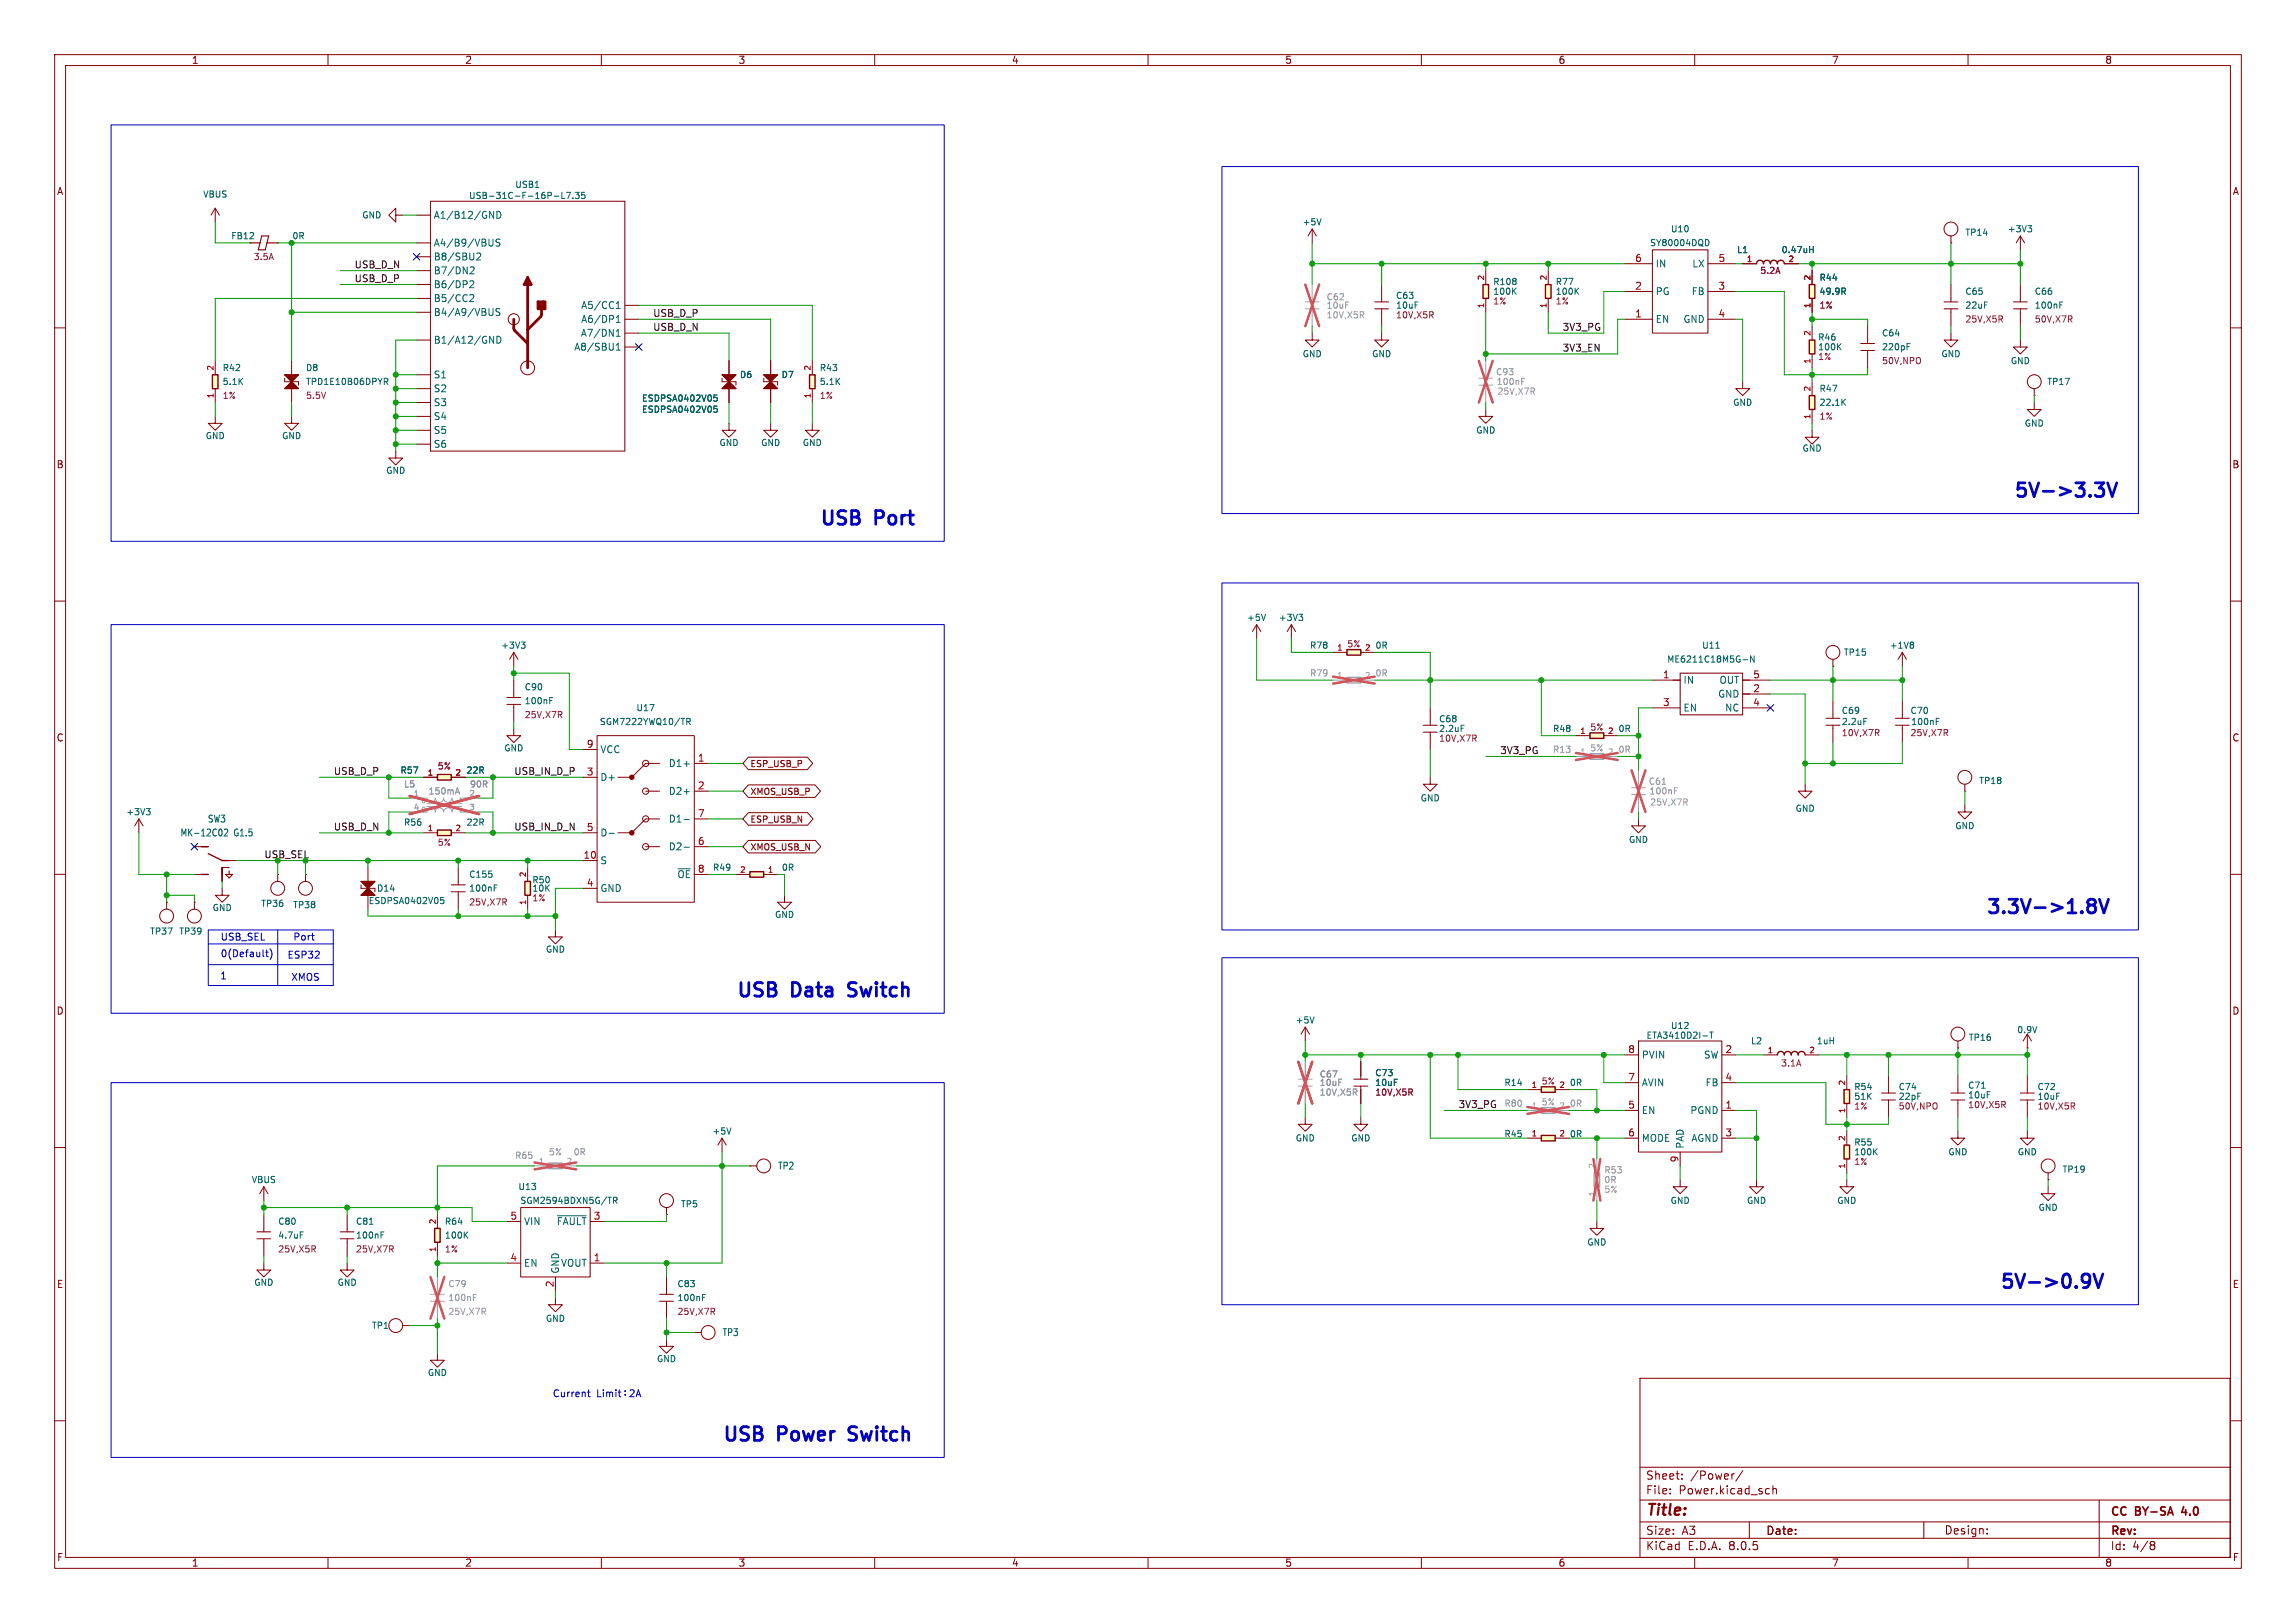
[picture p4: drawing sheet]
<svg xmlns="http://www.w3.org/2000/svg" width="420mm" height="297mm" viewBox="0 0 420 297" stroke-linecap="round" stroke-linejoin="round" font-family="sans-serif">
<defs><g id="words">
<g font-size="3.5" fill="#0000c2">
<text x="368.3" y="91.2">5V-&gt;3.3V</text>
<text x="149.9" y="96.3">USB</text>
<text x="160.3" y="96.3">Port</text>
<text x="363.2" y="167.4">3.3V-&gt;1.8V</text>
<text x="134.6" y="182.6">USB</text>
<text x="145" y="182.6">Data</text>
<text x="156.4" y="182.6">Switch</text>
<text x="365.8" y="236">5V-&gt;0.9V</text>
<text x="132.1" y="263.9">USB</text>
<text x="142.5" y="263.9">Power</text>
<text x="156.5" y="263.9">Switch</text>
</g>
<text font-size="2.8" fill="#840000" x="301" y="277.9">Title:</text>
<g font-size="2.1" fill="#840000">
<text x="301" y="273.7">File:</text>
<text x="301" y="271">Sheet:</text>
<text x="307.1" y="273.7">Power.kicad_sch</text>
<text x="309.2" y="271">/Power/</text>
<text x="301" y="281.1">Size:</text>
<text x="307.6" y="281.1">A3</text>
<text x="323" y="281.1">Date:</text>
<text x="355.6" y="281">Design:</text>
<text x="386" y="277.8">CC</text>
<text x="386" y="281.3">Rev:</text>
<text x="390.7" y="277.8">BY-SA</text>
<text x="399.8" y="277.8">4.0</text>
<text x="301" y="283.9">KiCad</text>
<text x="308.7" y="283.9">E.D.A.</text>
<text x="316.3" y="283.9">8.0.5</text>
<text x="386" y="283.9">Id:</text>
<text x="390.1" y="283.9">4/8</text>
</g>
<g font-size="1.8" fill="#840000">
<text x="35" y="11.9">1</text>
<text x="85" y="11.9">2</text>
<text x="135" y="11.9">3</text>
<text x="185" y="11.9">4</text>
<text x="235" y="11.9">5</text>
<text x="285" y="11.9">6</text>
<text x="335" y="11.9">7</text>
<text x="385" y="11.9">8</text>
<text x="10.3" y="35.9">A</text>
<text x="408.3" y="35.9">A</text>
<text x="10.3" y="85.9">B</text>
<text x="408.2" y="85.9">B</text>
<text x="10.3" y="135.9">C</text>
<text x="408.2" y="135.9">C</text>
<text x="10.3" y="185.9">D</text>
<text x="408.2" y="185.9">D</text>
<text x="10.3" y="235.9">E</text>
<text x="408.3" y="235.9">E</text>
<text x="10.3" y="285.9">F</text>
<text x="35" y="286.9">1</text>
<text x="85" y="286.9">2</text>
<text x="135" y="286.9">3</text>
<text x="185" y="286.9">4</text>
<text x="235" y="286.9">5</text>
<text x="285" y="286.9">6</text>
<text x="335" y="286.9">7</text>
<text x="385" y="286.9">8</text>
<text x="408.3" y="285.9">F</text>
</g>
<g font-size="1.8" fill="#006464">
<text x="79.2" y="40.2">A1/B12/GND</text>
<text x="79.2" y="45.3">A4/B9/VBUS</text>
<text x="79.2" y="47.9">B8/SBU2</text>
<text x="79.2" y="52.9">B6/DP2</text>
<text x="79.2" y="50.4">B7/DN2</text>
<text x="302.8" y="49.1">IN</text>
<text x="309.5" y="49.1">LX</text>
<text x="79.2" y="58">B4/A9/VBUS</text>
<text x="79.2" y="55.5">B5/CC2</text>
<text x="106.2" y="56.7">A5/CC1</text>
<text x="106.2" y="59.3">A6/DP1</text>
<text x="302.8" y="59.3">EN</text>
<text x="302.8" y="54.2">PG</text>
<text x="307.8" y="59.3">GND</text>
<text x="309.3" y="54.2">FB</text>
<text x="79.2" y="63.1">B1/A12/GND</text>
<text x="104.9" y="64.4">A8/SBU1</text>
<text x="106.2" y="61.8">A7/DN1</text>
<text x="79.2" y="69.4">S1</text>
<text x="79.2" y="72">S2</text>
<text x="79.2" y="74.5">S3</text>
<text x="79.2" y="77.1">S4</text>
<text x="79.2" y="79.6">S5</text>
<text x="79.2" y="82.1">S6</text>
<text x="307.8" y="125.3">IN</text>
<text x="314.4" y="125.3">OUT</text>
<text x="307.8" y="130.4">EN</text>
<text x="314.2" y="127.9">GND</text>
<text x="315.5" y="130.4">NC</text>
<text x="109.7" y="143.1">D+</text>
<text x="109.7" y="138">VCC</text>
<text x="122.2" y="140.6">D1+</text>
<text x="122.2" y="145.6">D2+</text>
<text x="32.9" y="153.3">MK-12C02</text>
<text x="37.9" y="150.7">SW3</text>
<text x="42.8" y="153.3">G1.5</text>
<text x="109.7" y="153.3">D-</text>
<text x="122.2" y="155.8">D2-</text>
<text x="122.2" y="150.7">D1-</text>
<text x="109.7" y="158.3">S</text>
<text x="123.8" y="160.9">~{OE}</text>
<text x="109.7" y="163.4">GND</text>
<text x="300.2" y="193.9">PVIN</text>
<text x="311.6" y="193.9">SW</text>
<text x="300.2" y="199">AVIN</text>
<text x="311.9" y="199">FB</text>
<text x="300.2" y="204.1">EN</text>
<text x="300.2" y="209.1">MODE</text>
<text x="309.1" y="204.1">PGND</text>
<text x="309.3" y="209.1">AGND</text>
<text x="142.2" y="214.2">TP2</text>
<text x="308.2" y="210.3" transform="rotate(-90 308.2 210.3)">PAD</text>
<text x="95.8" y="224.4">VIN</text>
<text x="101.7" y="224.4">~{FAULT}</text>
<text x="95.8" y="232">EN</text>
<text x="102.5" y="233.2" transform="rotate(-90 102.5 233.2)">GND</text>
<text x="102.5" y="232">VOUT</text>
<text x="132.1" y="244.7">TP3</text>
</g>
<g font-size="1.8" fill="#0f0f0f">
<text x="64.8" y="51.7">USB_D_P</text>
<text x="64.8" y="49.2">USB_D_N</text>
<text x="119.4" y="58.1">USB_D_P</text>
<text x="119.4" y="60.6">USB_D_N</text>
<text x="285.8" y="60.6">3V3_PG</text>
<text x="285.8" y="64.4">3V3_EN</text>
<text x="61" y="141.9">USB_D_P</text>
<text x="94" y="141.9">USB_IN_D_P</text>
<text x="274.3" y="138.1">3V3_PG</text>
<text x="61" y="152.1">USB_D_N</text>
<text x="94" y="152.1">USB_IN_D_N</text>
<text x="266.7" y="202.9">3V3_PG</text>
</g>
<g font-size="1.8" fill="#a90000">
<text x="299" y="53.1">2</text>
<text x="299" y="48">6</text>
<text x="314.3" y="53.1">3</text>
<text x="314.3" y="48">5</text>
<text x="299" y="58.2">1</text>
<text x="314.3" y="58.2">4</text>
<text x="304.1" y="124.2">1</text>
<text x="320.6" y="124.2">5</text>
<text x="304.1" y="129.3">3</text>
<text x="320.6" y="126.7">2</text>
<text x="320.6" y="129.3">4</text>
<text x="107.2" y="136.9">9</text>
<text x="107.2" y="142">3</text>
<text x="127.6" y="139.4">1</text>
<text x="127.6" y="144.5">2</text>
<text x="127.6" y="149.6">7</text>
<text x="107.2" y="152.1">5</text>
<text x="127.6" y="154.7">6</text>
<text x="106.6" y="157.2">10</text>
<text x="127.6" y="159.8">8</text>
<text x="107.2" y="162.3">4</text>
<text x="297.7" y="197.9">7</text>
<text x="297.7" y="192.8">8</text>
<text x="315.5" y="192.8">2</text>
<text x="315.5" y="197.9">4</text>
<text x="297.7" y="202.9">5</text>
<text x="315.5" y="202.9">1</text>
<text x="297.7" y="208">6</text>
<text x="315.5" y="208">3</text>
<text x="307.1" y="212.8" transform="rotate(-90 307.1 212.8)">9</text>
<text x="93.3" y="223.3">5</text>
<text x="108.5" y="223.3">3</text>
<text x="93.3" y="230.9">4</text>
<text x="108.5" y="230.9">1</text>
<text x="101.3" y="235.7" transform="rotate(-90 101.3 235.7)">2</text>
</g>
<text font-size="1.8" fill="#009600" x="48.3" y="157.1">USB_SEL</text>
<g font-size="1.8" fill="#0000c2">
<text x="40.3" y="172.3">USB_SEL</text>
<text x="53.6" y="172.3">Port</text>
<text x="40.2" y="179.4">1</text>
<text x="40.3" y="175.4">0(Default)</text>
<text x="52.5" y="175.6">ESP32</text>
<text x="53.2" y="179.7">XMOS</text>
<text x="101" y="255.9">Current</text>
</g>
<g font-size="1.6" fill="#006464">
<text x="94.1" y="34.6">USB1</text>
<text x="37.1" y="36.4">VBUS</text>
<text x="66.2" y="40.2">GND</text>
<text x="85.7" y="36.6">USB-31C-F-16P-L7.35</text>
<text x="238.2" y="41.4">+5V</text>
<text x="42.2" y="44">FB12</text>
<text x="53.4" y="44">0R</text>
<text x="301.7" y="45.3">SY80004DQD</text>
<text x="305.5" y="42.7">U10</text>
<text x="317.6" y="46.5">L1</text>
<text x="325.8" y="46.5">0.47uH</text>
<text x="359.4" y="43.3">TP14</text>
<text x="367.2" y="42.7">+3V3</text>
<text x="273" y="52.4">R108</text>
<text x="284.5" y="52.4">R77</text>
<text x="332.7" y="51.6">R44</text>
<text x="255.3" y="54.9">C63</text>
<text x="273" y="54.1">100K</text>
<text x="284.5" y="54.1">100K</text>
<text x="332.7" y="54.1">49.9R</text>
<text x="359.4" y="54.1">C65</text>
<text x="359.4" y="56.7">22uF</text>
<text x="372.1" y="54.1">C66</text>
<text x="372.1" y="56.7">100nF</text>
<text x="238.2" y="65.6">GND</text>
<text x="250.9" y="65.6">GND</text>
<text x="332.5" y="62.5">R46</text>
<text x="332.5" y="64.3">100K</text>
<text x="344.2" y="61.8">C64</text>
<text x="344.2" y="64.3">220pF</text>
<text x="355" y="65.6">GND</text>
<text x="40.6" y="68.1">R42</text>
<text x="40.6" y="70.7">5.1K</text>
<text x="55.9" y="68.1">D8</text>
<text x="55.9" y="70.7">TPD1E10B06DPYR</text>
<text x="135.2" y="69.4">D6</text>
<text x="142.9" y="69.4">D7</text>
<text x="149.8" y="68.1">R43</text>
<text x="149.8" y="70.7">5.1K</text>
<text x="332.7" y="71.9">R47</text>
<text x="367.7" y="66.8">GND</text>
<text x="374.4" y="70.7">TP17</text>
<text x="117.3" y="73.7">ESDPSA0402V05</text>
<text x="117.3" y="75.7">ESDPSA0402V05</text>
<text x="316.9" y="74.5">GND</text>
<text x="332.7" y="74.5">22.1K</text>
<text x="37.5" y="80.6">GND</text>
<text x="51.5" y="80.6">GND</text>
<text x="131.5" y="81.8">GND</text>
<text x="139.1" y="81.8">GND</text>
<text x="146.7" y="81.8">GND</text>
<text x="269.9" y="79.5">GND</text>
<text x="329.6" y="82.8">GND</text>
<text x="370.3" y="78.3">GND</text>
<text x="70.5" y="86.9">GND</text>
<text x="228" y="113.8">+5V</text>
<text x="233.8" y="113.8">+3V3</text>
<text x="91.6" y="118.9">+3V3</text>
<text x="239.5" y="118.9">R78</text>
<text x="251.5" y="118.9">0R</text>
<text x="311.3" y="118.9">U11</text>
<text x="345.6" y="118.9">+1V8</text>
<text x="304.9" y="121.5">ME6211C18M5G-N</text>
<text x="337.2" y="120.2">TP15</text>
<text x="95.9" y="126.5">C90</text>
<text x="95.9" y="129.1">100nF</text>
<text x="116.3" y="130.3">U17</text>
<text x="336.8" y="130.8">C69</text>
<text x="349.4" y="130.8">C70</text>
<text x="92.1" y="137.7">GND</text>
<text x="109.6" y="132.9">SGM7222YWQ10/TR</text>
<text x="263.1" y="132.4">C68</text>
<text x="284" y="134.2">R48</text>
<text x="296" y="134.2">0R</text>
<text x="336.8" y="132.9">2.2uF</text>
<text x="349.5" y="132.9">100nF</text>
<text x="73.2" y="141.8">R57</text>
<text x="85.2" y="141.8">22R</text>
<text x="361.9" y="143.7">TP18</text>
<text x="23" y="149.4">+3V3</text>
<text x="259.8" y="146.9">GND</text>
<text x="328.3" y="148.8">GND</text>
<text x="73.8" y="151.3">R56</text>
<text x="85.2" y="151.3">22R</text>
<text x="297.9" y="154.5">GND</text>
<text x="357.6" y="151.9">GND</text>
<text x="85.7" y="160.8">C155</text>
<text x="97.3" y="161.8">R50</text>
<text x="130.3" y="159.6">R49</text>
<text x="142.9" y="159.6">0R</text>
<text x="38.8" y="166.9">GND</text>
<text x="47.7" y="166.2">TP36</text>
<text x="53.5" y="166.4">TP38</text>
<text x="67.3" y="165.6">ESDPSA0402V05</text>
<text x="68.9" y="163.4">D14</text>
<text x="85.7" y="163.4">100nF</text>
<text x="97.3" y="163.4">10K</text>
<text x="27.3" y="171.2">TP37</text>
<text x="32.7" y="171.2">TP39</text>
<text x="141.7" y="168.2">GND</text>
<text x="99.7" y="174.5">GND</text>
<text x="236.9" y="187.5">+5V</text>
<text x="301.1" y="190.3">ETA3410D2I-T</text>
<text x="305.5" y="188.5">U12</text>
<text x="320.2" y="191.3">L2</text>
<text x="332.2" y="191.3">1uH</text>
<text x="360" y="190.7">TP16</text>
<text x="368.9" y="189.3">0.9V</text>
<text x="251.4" y="197.1">C73</text>
<text x="275.1" y="198.9">R14</text>
<text x="287.1" y="198.9">0R</text>
<text x="339.1" y="199.7">R54</text>
<text x="339.1" y="201.5">51K</text>
<text x="347.2" y="199.7">C74</text>
<text x="359.9" y="199.4">C71</text>
<text x="372.6" y="199.7">C72</text>
<text x="130.2" y="207.8">+5V</text>
<text x="236.9" y="209.1">GND</text>
<text x="247.1" y="209.1">GND</text>
<text x="275.1" y="208.3">R45</text>
<text x="287.1" y="208.3">0R</text>
<text x="339.1" y="209.8">R55</text>
<text x="339.1" y="211.6">100K</text>
<text x="356.3" y="211.6">GND</text>
<text x="369" y="211.6">GND</text>
<text x="377.2" y="214.8">TP19</text>
<text x="45.9" y="216.7">VBUS</text>
<text x="94.7" y="218">U13</text>
<text x="95.1" y="220.5">SGM2594BDXN5G/TR</text>
<text x="124.4" y="221.1">TP5</text>
<text x="305.5" y="220.5">GND</text>
<text x="319.5" y="220.5">GND</text>
<text x="336" y="220.5">GND</text>
<text x="372.8" y="221.8">GND</text>
<text x="50.8" y="224.3">C80</text>
<text x="50.8" y="226.9">4.7uF</text>
<text x="65" y="224.3">C81</text>
<text x="65" y="226.9">100nF</text>
<text x="81.3" y="224.3">R64</text>
<text x="81.3" y="226.9">100K</text>
<text x="290.2" y="228.1">GND</text>
<text x="46.4" y="235.5">GND</text>
<text x="61.6" y="235.5">GND</text>
<text x="123.8" y="235.8">C83</text>
<text x="123.8" y="238.3">100nF</text>
<text x="67.9" y="243.4">TP1</text>
<text x="99.7" y="242.1">GND</text>
<text x="120.1" y="249.5">GND</text>
<text x="78.2" y="252">GND</text>
</g>
<g font-size="1.6" fill="#840084">
<text x="46.3" y="47.8">3.5A</text>
<text x="321.9" y="50.3">5.2A</text>
<text x="255.3" y="56.7">10uF</text>
<text x="255.3" y="58.5">10V,X5R</text>
<text x="273" y="55.9">1%</text>
<text x="284.5" y="55.9">1%</text>
<text x="332.7" y="56.7">1%</text>
<text x="359.4" y="59.2">25V,X5R</text>
<text x="372.1" y="59.2">50V,X7R</text>
<text x="332.5" y="66.1">1%</text>
<text x="344.2" y="66.8">50V,NPO</text>
<text x="40.6" y="73.2">1%</text>
<text x="55.9" y="73.2">5.5V</text>
<text x="149.8" y="73.2">1%</text>
<text x="332.7" y="77">1%</text>
<text x="246.3" y="118.7">5%</text>
<text x="95.9" y="131.6">25V,X7R</text>
<text x="263.1" y="134.2">2.2uF</text>
<text x="263.1" y="135.9">10V,X7R</text>
<text x="290.8" y="133.9">5%</text>
<text x="336.8" y="134.9">10V,X7R</text>
<text x="349.4" y="134.9">25V,X7R</text>
<text x="80" y="141">5%</text>
<text x="80" y="155">5%</text>
<text x="85.7" y="165.9">25V,X7R</text>
<text x="97.3" y="165.1">1%</text>
<text x="325.7" y="195.4">3.1A</text>
<text x="251.4" y="198.9">10uF</text>
<text x="251.4" y="200.7">10V,X5R</text>
<text x="281.9" y="198.7">5%</text>
<text x="339.1" y="203.2">1%</text>
<text x="347.2" y="201.5">22pF</text>
<text x="347.2" y="203.2">50V,NPO</text>
<text x="359.9" y="201.2">10uF</text>
<text x="359.9" y="203">10V,X5R</text>
<text x="372.6" y="201.5">10uF</text>
<text x="372.6" y="203.2">10V,X5R</text>
<text x="339.1" y="213.4">1%</text>
<text x="50.8" y="229.4">25V,X5R</text>
<text x="65" y="229.4">25V,X7R</text>
<text x="81.3" y="229.4">1%</text>
<text x="123.8" y="240.8">25V,X7R</text>
</g>
<g font-size="1.6" fill="#989898">
<text x="242.6" y="55.2">C62</text>
<text x="273.5" y="68.9">C93</text>
<text x="239.5" y="124">R79</text>
<text x="251.5" y="124">0R</text>
<text x="284" y="138">R13</text>
<text x="296" y="138">0R</text>
<text x="301.5" y="143.8">C61</text>
<text x="73.8" y="144.3">L5</text>
<text x="85.9" y="144.3">90R</text>
<text x="301.6" y="145.6">100nF</text>
<text x="241.3" y="197.4">C67</text>
<text x="275.1" y="202.7">R80</text>
<text x="287.1" y="202.7">0R</text>
<text x="94.1" y="212.3">R65</text>
<text x="104.8" y="211.6">0R</text>
<text x="293.4" y="214.9">R53</text>
<text x="81.9" y="235.8">C79</text>
<text x="81.9" y="238.3">100nF</text>
</g>
<g font-size="1.6" fill="#a1a1a1">
<text x="242.6" y="56.7">10uF</text>
<text x="242.6" y="58.5">10V,X5R</text>
<text x="273.7" y="70.7">100nF</text>
<text x="273.8" y="72.4">25V,X7R</text>
<text x="290.8" y="137.7">5%</text>
<text x="78.3" y="145.6">150mA</text>
<text x="301.7" y="147.6">25V,X7R</text>
<text x="241.3" y="198.9">10uF</text>
<text x="241.3" y="200.7">10V,X5R</text>
<text x="281.9" y="202.5">5%</text>
<text x="100.3" y="211.6">5%</text>
<text x="293.4" y="216.7">0R</text>
<text x="293.4" y="218.5">5%</text>
<text x="81.9" y="240.8">25V,X7R</text>
</g>
<g font-size="1.6" fill="#840000">
<text x="137.2" y="140.6">ESP_USB_P</text>
<text x="137.2" y="145.7">XMOS_USB_P</text>
<text x="137.2" y="155.8">XMOS_USB_N</text>
<text x="137.2" y="150.7">ESP_USB_N</text>
</g>
<g font-size="1.4" fill="#a90000">
<text x="271.5" y="51.4" transform="rotate(-90 271.5 51.4)">2</text>
<text x="283" y="51.4" transform="rotate(-90 283 51.4)">2</text>
<text x="319.4" y="48">1</text>
<text x="327.1" y="48">2</text>
<text x="331.2" y="51.4" transform="rotate(-90 331.2 51.4)">2</text>
<text x="271.5" y="56.5" transform="rotate(-90 271.5 56.5)">1</text>
<text x="283" y="56.5" transform="rotate(-90 283 56.5)">1</text>
<text x="331.2" y="56.5" transform="rotate(-90 331.2 56.5)">1</text>
<text x="331.2" y="61.6" transform="rotate(-90 331.2 61.6)">2</text>
<text x="39.1" y="67.9" transform="rotate(-90 39.1 67.9)">2</text>
<text x="148.3" y="67.9" transform="rotate(-90 148.3 67.9)">2</text>
<text x="331.2" y="71.7" transform="rotate(-90 331.2 71.7)">2</text>
<text x="331.2" y="66.7" transform="rotate(-90 331.2 66.7)">1</text>
<text x="39.1" y="73" transform="rotate(-90 39.1 73)">1</text>
<text x="148.3" y="73" transform="rotate(-90 148.3 73)">1</text>
<text x="331.2" y="76.8" transform="rotate(-90 331.2 76.8)">1</text>
<text x="244.5" y="119.1">1</text>
<text x="249.6" y="119.1">2</text>
<text x="289" y="134.4">1</text>
<text x="294" y="134.4">2</text>
<text x="78.1" y="142">1</text>
<text x="83.2" y="142">2</text>
<text x="78.1" y="152.1">1</text>
<text x="83.2" y="152.1">2</text>
<text x="96.3" y="160.6" transform="rotate(-90 96.3 160.6)">2</text>
<text x="135.3" y="159.8">2</text>
<text x="140.4" y="159.8">1</text>
<text x="96.3" y="165.7" transform="rotate(-90 96.3 165.7)">1</text>
<text x="323.2" y="192.8">1</text>
<text x="330.9" y="192.8">2</text>
<text x="280.1" y="199.1">1</text>
<text x="285.1" y="199.1">2</text>
<text x="337.6" y="203.8" transform="rotate(-90 337.6 203.8)">1</text>
<text x="337.6" y="198.7" transform="rotate(-90 337.6 198.7)">2</text>
<text x="280.1" y="208">1</text>
<text x="285.1" y="208">2</text>
<text x="337.6" y="208.9" transform="rotate(-90 337.6 208.9)">2</text>
<text x="337.6" y="214" transform="rotate(-90 337.6 214)">1</text>
<text x="79.8" y="224.1" transform="rotate(-90 79.8 224.1)">2</text>
<text x="79.8" y="229.2" transform="rotate(-90 79.8 229.2)">1</text>
</g>
<g font-size="1.4" fill="#aaa">
<text x="244.5" y="124.2">1</text>
<text x="249.6" y="124.2">2</text>
<text x="289" y="138.2">1</text>
<text x="294" y="138.2">2</text>
<text x="75.6" y="145.8">1</text>
<text x="75.6" y="148.3">4</text>
<text x="85.7" y="145.8">2</text>
<text x="85.7" y="148.3">3</text>
<text x="280.1" y="202.9">1</text>
<text x="285.1" y="202.9">2</text>
<text x="98.4" y="213.1">1</text>
<text x="103.5" y="213.1">2</text>
<text x="291.8" y="214" transform="rotate(-90 291.8 214)">2</text>
<text x="291.8" y="219.1" transform="rotate(-90 291.8 219.1)">1</text>
</g>
</g></defs>
<g fill="none" stroke="#840000" stroke-width=".18">
<path d="M10 10h400v277h-400zM12 12h396v273h-396zM60 10v2M110 10v2M160 10v2M210 10v2M260 10v2M310 10v2M360 10v2M10 60h2M408 60h2M10 110h2"/>
<path d="M229.9 114.3l-.8 1.3M229.9 114.3v2.5M229.9 114.3l.7 1.3M408 110h2M10 160h2M408 160h2M10 210h2M408 210h2M10 260h2M300 252.2h107.9v32.8h-107.9zM408 260h2M300 278.5h108"/>
<path d="M300 274.5h108M300 268.5h108M305.5 273.2v.2M305.5 272.5v.1M307.7 270.5v.2M307.7 269.8v.1M317.2 269.7l-.3 .1M318.8 269.1l-1.3 1.9M320 278.5v3M323.2 272.4l.5 .1M323.7 273.3l-.5 .1M324.3 272.5l.2-.1 .4 .1v.9"/>
<path d="M324.3 271.9v1.5M351.9 278.5v2.9M363.5 279.8v.1M384 274.5v10.5M60 285v2M110 285v2M160 285v2M210 285v2M260 285v2M300 281.5h108M310 285v2M360 285v2"/>
<path d="M363.5 280.6v.1M393.6 282.1h.3l.3 .3-.3 .3M393.6 282.7h.3M393.9 282.7l.2 .2 .1 .4-.3 .3h-.3"/>
</g>
<path d="M399.5 275.7l-.4 1.1h.9" fill="none" stroke="#840000" stroke-width=".3"/>
<path d="M238.8 56.5h2.5M238.8 55.2h2.5M240 52.1v3.1M240 56.5v3.2M249.1 57.6l.4 .6M249.4 57.1v.4" fill="none" stroke="#a1a1a1" stroke-width=".18"/>
<path d="M246.2 55.3h.5" fill="none" stroke="#989898" stroke-width=".18"/>
<path d="M238.8 52.1l2.5 7.6M241.3 52.1l-2.5 7.6" fill="none" stroke="#e65255" stroke-width=".46"/>
<path d="M231.5 112.4l-.4 1.2" fill="none" stroke="#006464" stroke-width=".18"/>
<path d="M291.6 214.6h1v2.6h-1z" fill="#f0f0f0"/>
<path d="M291.6 214.6h1v2.6h-1z" fill="none" stroke="#a1a1a1" stroke-width=".25"/>
<path d="M292.1 212.1v2.5M292.1 217.2v2.5" fill="none" stroke="#a1a1a1" stroke-width=".18"/>
<path d="M291.5 212.1l1.2 7.6M292.7 212.1l-1.2 7.6" fill="none" stroke="#e65255" stroke-width=".46"/>
<path d="M348 119.4l-.8 1.3M348 119.4v2.5M348 119.4l.7 1.3" fill="none" stroke="#840000" stroke-width=".18"/>
<path d="M349.8 117.5l.2 .2-.2 .3 .2 .1v.3l-.2 .2" fill="none" stroke="#006464" stroke-width=".18"/>
<path d="M331 62.2h1v2.6h-1z" fill="#ffffc2"/>
<path d="M331 62.2h1v2.6h-1z" fill="none" stroke="#840000" stroke-width=".25"/>
<path d="M331.5 59.7v2.5M341.6 59.7v3.2M331.5 64.8v2.5M340.4 64.1h2.5M340.4 62.9h2.5M341.6 64.1v3.2M356.9 61v1.2h1.2l-1.2 1.3-1.3-1.3h1.3" fill="none" stroke="#840000" stroke-width=".18"/>
<path d="M336.3 63.4l.5 .6M336.8 62.9l-.7 .6M348.8 63.4h.4M348.8 62.9h.6" fill="none" stroke="#006464" stroke-width=".18"/>
<path d="M331 52.1h1v2.5h-1z" fill="#ffffc2"/>
<path d="M331 52.1h1v2.5h-1z" fill="none" stroke="#840000" stroke-width=".25"/>
<g fill="none" stroke="#840000" stroke-width=".18">
<path d="M331.5 49.5v2.6M331.5 54.6v2.6M335.3 121.9h.1M335.3 120.7v1.2M370.8 196.9v3.1M48.3 217.2l-.8 1.2M48.3 217.2v2.5M48.3 217.2l.7 1.2M369.6 201.3h2.5M369.6 200h2.5M370.8 201.3v3.2M374.6 217.2v1.2h1.3l-1.3 1.3-1.2-1.3h1.2"/>
<path d="M374.6 215.9h.1M374.6 214.6v1.3"/>
<circle cx="335.3" cy="119.4" r="1.27"/>
<circle cx="374.7" cy="213.4" r="1.27"/>
</g>
<path d="M337.2 53.3l.4 .6M337.5 52.8l.1 .1-.1 .4M376.2 200h.5" fill="none" stroke="#006464" stroke-width=".18"/>
<path d="M379.1 202.4l.4 .6M379.5 201.9v.4" fill="none" stroke="#840084" stroke-width=".18"/>
<path d="M331 72.4h1v2.5h-1z" fill="#ffffc2"/>
<path d="M321.3 48.3a.64 .64 0 0 1 .6-.7 .64 .64 0 0 1 .7 .7 .64 .64 0 0 1 .6-.7 .64 .64 0 0 1 .6 .7 .64 .64 0 0 1 .7-.7 .64 .64 0 0 1 .6 .7 .64 .64 0 0 1 .7-.7 .64 .64 0 0 1 .6 .7M331 72.4h1v2.5h-1z" fill="none" stroke="#840000" stroke-width=".25"/>
<g fill="none" stroke="#840000" stroke-width=".18">
<path d="M240 41.9l-.7 1.3M240 41.9v2.6M240 41.9l.8 1.3M251.5 56.5h2.5M251.5 55.2h2.5M252.7 52.1v3.1M252.7 56.5v3.2M297.2 58.4h5.1M297.2 53.3h5.1M297.2 48.3h5.1M302.3 45.7h10.1v15.3h-10.1zM312.4 58.4h5.1"/>
<path d="M312.4 53.3h5.1M312.4 48.3h5.1M318.8 48.3h2.5M326.4 48.3h2.5M355.6 56.5h2.5M355.6 55.2h2.5M356.9 52.1v3.1M356.9 56.5v3.2M240 61v1.2h1.3l-1.3 1.3-1.2-1.3h1.2M252.7 61v1.2h1.3l-1.3 1.3-1.2-1.3h1.2M271.8 74.9v1.3h1.2l-1.2 1.3-1.3-1.3h1.3M318.8 69.9v1.2h1.2l-1.2 1.3-1.3-1.3h1.3"/>
<path d="M331.5 78.7v1.3h1.2l-1.2 1.3-1.3-1.3h1.3M331.5 69.9v2.5M331.5 74.9v2.6M369.6 62.2v1.3h1.2l-1.2 1.3-1.3-1.3h1.3M372.1 73.7v1.2h1.3l-1.3 1.3-1.3-1.3h1.3M334 132.7h2.5M334 131.4h2.5M335.3 128.3v3.1M335.3 132.7v3.2M330.2 143.5v1.3h1.3l-1.3 1.3-1.3-1.3h1.3M359.4 144.8h.1M359.4 143.5v1.3"/>
<path d="M297.2 193h2.5M297.2 198.1h2.5M299.7 190.5h15.3v20.3h-15.3zM315 193h2.5M315 198.1h2.5M345.4 196.9v3.1M358.1 191.8h.1M358.1 190.5v1.3M358.1 196.9v3.1M370.8 191.8h.1M370.8 189.2l-.7 1.3M370.8 189.2v2.6"/>
<path d="M370.8 189.2l.8 1.3M297.2 203.2h2.5M297.2 208.3h2.5M307.3 215.9v1.3h1.3l-1.3 1.2-1.2-1.2h1.2M307.3 210.8v2.6M315 203.2h2.5M315 208.3h2.5M344.2 201.3h2.5M344.2 200h2.5M345.4 201.3v3.2M356.9 201.3h2.5M356.9 200h2.5"/>
<path d="M358.1 201.3v3.2M63.5 231.1v1.3h1.3l-1.3 1.3-1.3-1.3h1.3M292.1 223.5v1.3h1.3l-1.3 1.3-1.3-1.3h1.3"/>
<circle cx="359.4" cy="142.2" r="1.27"/>
<circle cx="358.1" cy="189.2" r="1.27"/>
</g>
<g fill="none" stroke="#006464" stroke-width=".18">
<path d="M241.7 40l-.4 1.2M258.9 55.3h.5M312.2 43.8a.62 .62 0 0 1 .4 .6 .62 .62 0 0 1-.4 .6M331 45.6h.7M331.7 45.1v1.1M363 55.3h.5M337.1 73.5l.5 .7M337.6 73l-.7 .7M340.9 131.5h.6M311.5 189.6h.8M312.7 188.9h.7M313.1 188.9v1.1"/>
<path d="M362.5 199.1h.6M363.5 199.8h.5M350.8 200h.5"/>
</g>
<path d="M261.8 57.6l.4 .6M262.1 57.1v.4M365.9 58.4l.4 .5M366.3 57.9v.4M343.3 134.1l.4 .5M343.7 133.6v.4M366.4 202.2l.4 .5M366.8 201.7v.4" fill="none" stroke="#840084" stroke-width=".18"/>
<path d="M271.3 52.1h1v2.5h-1z" fill="#ffffc2"/>
<path d="M271.3 52.1h1v2.5h-1z" fill="none" stroke="#840000" stroke-width=".25"/>
<g fill="none" stroke="#840000" stroke-width=".18">
<path d="M271.8 49.5v2.6M271.8 54.6v2.6M121.9 245.1v1.3h1.3l-1.3 1.2-1.3-1.2h1.3M127 243.8h.1M127 243.8h1.3"/>
<circle cx="129.5" cy="243.8" r="1.27"/>
</g>
<path d="M276.9 53.2l.4 .7M277.3 51v.3M277.3 51.5v.5M277.3 52.7l-.6 .7" fill="none" stroke="#006464" stroke-width=".18"/>
<path d="M282.7 52.1h1v2.5h-1z" fill="#ffffc2"/>
<path d="M282.7 52.1h1v2.5h-1zM325.1 193a.64 .64 0 0 1 .7-.6 .64 .64 0 0 1 .6 .6 .64 .64 0 0 1 .6-.6 .64 .64 0 0 1 .7 .6 .64 .64 0 0 1 .6-.6 .64 .64 0 0 1 .6 .6 .64 .64 0 0 1 .7-.6 .64 .64 0 0 1 .6 .6" fill="none" stroke="#840000" stroke-width=".25"/>
<g fill="none" stroke="#840000" stroke-width=".18">
<path d="M283.2 49.5v2.6M283.2 54.6v2.6M356.9 44.5h.1M356.9 43.2v1.3M368.3 56.5h2.5M368.3 55.2h2.5M369.6 43.2v2.5M369.6 52.1v3.1M369.6 56.5v3.2M369.6 43.2l-.8 1.3M369.6 43.2l.7 1.3M372.1 72.4h.1"/>
<path d="M372.1 71.1v1.3M322.6 193h2.5M330.2 193h2.5M132.1 208.3l-.8 1.3M132.1 208.3v2.5M132.1 208.3l.7 1.3M337.8 215.9v1.3h1.3l-1.3 1.2-1.3-1.2h1.3M358.1 207v1.3h1.3l-1.3 1.3-1.2-1.3h1.2M370.8 207v1.3h1.3l-1.3 1.3-1.2-1.3h1.2M120.6 238.1h2.6M120.6 236.9h2.6M121.9 222.2h.1"/>
<path d="M121.9 221v1.2M121.9 233.7v3.2M121.9 238.1v3.2"/>
<circle cx="356.9" cy="41.9" r="1.27"/>
<circle cx="372.1" cy="69.8" r="1.27"/>
<circle cx="121.9" cy="219.7" r="1.27"/>
</g>
<path d="M288.3 53.2l.5 .7M288.8 52.7l-.7 .7M370.9 41.3h.7l-.3 .4M371.4 41.7l.2 .2v.3l-.2 .2M376.8 55.8h.4M376.8 55.3h.5M133.7 206.4l-.4 1.1M128.5 237.4h.4M128.5 236.9h.5" fill="none" stroke="#006464" stroke-width=".18"/>
<path d="M270.5 70.5h2.5M270.5 69.2h2.5M271.8 66v3.2M271.8 70.5v3.2M280.3 71.6l.4 .5M280.7 71.1v.4" fill="none" stroke="#a1a1a1" stroke-width=".18"/>
<path d="M278.4 69.8h.3M278.4 69.2h.5" fill="none" stroke="#989898" stroke-width=".18"/>
<path d="M270.5 66l2.5 7.7M273 66l-2.5 7.7" fill="none" stroke="#e65255" stroke-width=".46"/>
<path d="M378.6 58.4l.4 .5M379 57.9v.4M130.7 239.5v.4M130.3 240l.4 .6" fill="none" stroke="#840084" stroke-width=".18"/>
<path d="M337.3 199.4h1v2.5h-1z" fill="#ffffc2"/>
<path d="M337.3 199.4h1v2.5h-1z" fill="none" stroke="#840000" stroke-width=".25"/>
<g fill="none" stroke="#840000" stroke-width=".18">
<path d="M67.3 158.8v2.5M50.8 160h.1M50.8 160v1.3M66 161.3l2.6 2.5h-2.6l2.6-2.5zM66 161.9v.7h2.6M67.3 163.8v2.6M337.8 196.9v2.5M321.3 215.9v1.3h1.3l-1.3 1.2-1.3-1.2h1.3M337.8 201.9v2.6"/>
<circle cx="50.8" cy="162.6" r="1.27"/>
</g>
<g fill="none" stroke="#a1a1a1" stroke-width=".18">
<path d="M74.9 146.1h3.2a.76 .76 0 0 0 .8 .7 .76 .76 0 0 0 .7-.7 .76 .76 0 0 0 .8 .7 .76 .76 0 0 0 .8-.7 .76 .76 0 0 0 .7 .7 .76 .76 0 0 0 .8-.7 .76 .76 0 0 0 .7 .7 .76 .76 0 0 0 .8-.7h3.4M74.9 148.6h3.2a.76 .76 0 0 1 .8-.8 .76 .76 0 0 1 .7 .8 .76 .76 0 0 1 .8-.8 .76 .76 0 0 1 .8 .8 .76 .76 0 0 1 .7-.8 .76 .76 0 0 1 .8 .8 .76 .76 0 0 1 .7-.8 .76 .76 0 0 1 .8 .8h3.4M78.1 147.6h6.4M78.1 147.1h6.4M83.4 145h.5M83.7 144.2l.4 1.1"/>
<circle cx="77.5" cy="148" r=".25"/>
<circle cx="77.5" cy="146.7" r=".25"/>
</g>
<path d="M74.9 145.7l12.7 3.3M87.6 145.7l-12.7 3.3" fill="none" stroke="#e65255" stroke-width=".46"/>
<g fill="#840000" stroke="#840000" stroke-width=".18">
<path d="M66 161.3h2.6l-1.3 1.3z"/>
<path d="M66 163.8l1.3-1.2 1.3 1.2z"/>
</g>
<path d="M80.6 164.2h.6M80.6 164.7h.4l.2 .2-.1 .4h-.5" fill="none" stroke="#006464" stroke-width=".18"/>
<path d="M337.3 209.6h1v2.5h-1z" fill="#ffffc2"/>
<path d="M36.8 154.9h1.3M38.1 156.2l2.5 1.3h1.3M36.8 160h1.3M337.3 209.6h1v2.5h-1z" fill="none" stroke="#840000" stroke-width=".25"/>
<g fill="none" stroke="#840000" stroke-width=".18">
<path d="M346.7 132.7h2.5M346.7 131.4h2.5M348 128.3v3.1M348 132.7v3.2M25.4 149.9l-.8 1.2M25.4 149.9v2.5M25.4 149.9l.8 1.2M35.6 154.9h2.5M40.6 157.5h2.6M40.6 158.8v2.5M359.4 147.3v1.3h1.3l-1.3 1.3-1.3-1.3h1.3M35.6 160h2.5"/>
<path d="M40.6 162.6v1.2h1.3l-1.3 1.3-1.2-1.3h1.2M55.9 160h.1M55.9 160v1.3M238.8 204.5v1.2h1.2l-1.2 1.3-1.3-1.3h1.3M337.8 207v2.6M337.8 212.1v2.5"/>
<circle cx="55.9" cy="162.6" r="1.27"/>
</g>
<path d="M354.2 132h.4M354.2 131.5h.5M26.8 148h.7l-.4 .4M27.3 148.4l.2 .2v.3l-.2 .2M41 151.8l.4-.1 .3 .4-.7 .9h.7M342.9 210.7l.5 .6M343.4 210.2l-.7 .7" fill="none" stroke="#006464" stroke-width=".18"/>
<path d="M41.9 159.4v.6M41.9 158.8h-1.3v1.2M41.3 160h1.2l-.6 .7z" fill="none" stroke="#840000" stroke-width=".2"/>
<path d="M355.9 134.1l.4 .5M356.2 133.6v.4" fill="none" stroke="#840084" stroke-width=".18"/>
<path d="M246.4 124h2.5v1h-2.5z" fill="#f0f0f0"/>
<path d="M246.4 124h2.5v1h-2.5z" fill="none" stroke="#a1a1a1" stroke-width=".25"/>
<path d="M243.8 124.5h2.6M248.9 124.5h2.6" fill="none" stroke="#a1a1a1" stroke-width=".18"/>
<path d="M243.8 123.8l7.7 1.3M251.5 123.8l-7.7 1.3" fill="none" stroke="#e65255" stroke-width=".46"/>
<path d="M246.4 118.9h2.5v1h-2.5z" fill="#ffffc2"/>
<path d="M246.4 118.9h2.5v1h-2.5z" fill="none" stroke="#840000" stroke-width=".25"/>
<path d="M236.2 114.3l-.7 1.3M236.2 114.3v2.5M236.2 114.3l.8 1.3M243.8 119.4h2.6M248.9 119.4h2.6M302.3 124.5h5M302.3 129.5h5M307.3 123.2h11.5v7.6h-11.5zM318.8 124.5h5M318.8 127h5M318.8 129.5h5" fill="none" stroke="#840000" stroke-width=".18"/>
<path d="M237.6 112.4h.7l-.4 .4M238.1 112.8l.2 .3v.2l-.2 .3M313.9 118.6h.6M318.8 120.7h.9M320.9 120v1.2l-.7-1.2v1.2" fill="none" stroke="#006464" stroke-width=".18"/>
<path d="M298.4 145.4h2.6M298.4 144.1h2.6M299.7 141v3.1M299.7 145.4v3.2M308.3 146.8l.4 .5M308.6 146.3v.4" fill="none" stroke="#a1a1a1" stroke-width=".18"/>
<path d="M304 143.5h.7M306.3 144.7h.4M306.3 144.2h.5" fill="none" stroke="#989898" stroke-width=".18"/>
<path d="M298.4 141l2.6 7.6M301 141l-2.6 7.6" fill="none" stroke="#e65255" stroke-width=".46"/>
<path d="M290.8 137.9h2.6v1h-2.6z" fill="#f0f0f0"/>
<path d="M290.8 137.9h2.6v1h-2.6z" fill="none" stroke="#a1a1a1" stroke-width=".25"/>
<path d="M288.3 138.4h2.5M293.4 138.4h2.5" fill="none" stroke="#a1a1a1" stroke-width=".18"/>
<path d="M288.3 137.8l7.6 1.3M295.9 137.8l-7.6 1.3" fill="none" stroke="#e65255" stroke-width=".46"/>
<path d="M290.8 134.1h2.6v1h-2.6z" fill="#ffffc2"/>
<path d="M290.8 134.1h2.6v1h-2.6z" fill="none" stroke="#840000" stroke-width=".25"/>
<path d="M288.3 134.6h2.5M293.4 134.6h2.5M299.7 149.9v1.2h1.3l-1.3 1.3-1.3-1.3h1.3" fill="none" stroke="#840000" stroke-width=".18"/>
<path d="M281.9 207.8h2.6v1h-2.6z" fill="#ffffc2"/>
<path d="M281.9 207.8h2.6v1h-2.6z" fill="none" stroke="#840000" stroke-width=".25"/>
<path d="M279.4 208.3h2.5M284.5 208.3h2.5" fill="none" stroke="#840000" stroke-width=".18"/>
<path d="M237.5 198.8h2.5M237.5 197.5h2.5M238.8 194.3v3.2M238.8 198.8v3.1M247.8 199.9l.4 .5M248.1 199.4v.4" fill="none" stroke="#a1a1a1" stroke-width=".18"/>
<path d="M244.9 197.5h.5" fill="none" stroke="#989898" stroke-width=".18"/>
<path d="M237.5 194.3l2.5 7.6M240 194.3l-2.5 7.6" fill="none" stroke="#e65255" stroke-width=".46"/>
<path d="M281.9 202.7h2.6v1h-2.6z" fill="#f0f0f0"/>
<path d="M281.9 202.7h2.6v1h-2.6z" fill="none" stroke="#a1a1a1" stroke-width=".25"/>
<path d="M279.4 203.2h2.5M284.5 203.2h2.5" fill="none" stroke="#a1a1a1" stroke-width=".18"/>
<path d="M279.4 202.6l7.6 1.2M287 202.6l-7.6 1.2" fill="none" stroke="#e65255" stroke-width=".46"/>
<path d="M247.6 198.8h2.6M247.6 197.5h2.6M248.9 194.3v3.2M248.9 198.8v3.1" fill="none" stroke="#840000" stroke-width=".18"/>
<path d="M255 197.5h.6" fill="none" stroke="#006464" stroke-width=".18"/>
<path d="M258 199.9l.4 .5M258.3 199.4v.4" fill="none" stroke="#840084" stroke-width=".18"/>
<path d="M281.9 198.9h2.6v1h-2.6z" fill="#ffffc2"/>
<path d="M281.9 198.9h2.6v1h-2.6z" fill="none" stroke="#840000" stroke-width=".25"/>
<path d="M260.3 134h2.6M260.3 132.7h2.6M261.6 129.5v3.2M261.6 134v3.2M238.8 188l-.8 1.2M238.8 188v2.5M238.8 188l.7 1.2M279.4 199.4h2.5M284.5 199.4h2.5" fill="none" stroke="#840000" stroke-width=".18"/>
<path d="M267.3 132.7h.5M240.4 186.1l-.4 1.1" fill="none" stroke="#006464" stroke-width=".18"/>
<path d="M269.7 135.1l.3 .5M270 134.6v.4" fill="none" stroke="#840084" stroke-width=".18"/>
<path d="M100.3 212.9h2.6v1h-2.6z" fill="#f0f0f0"/>
<path d="M100.3 212.9h2.6v1h-2.6z" fill="none" stroke="#a1a1a1" stroke-width=".25"/>
<path d="M97.8 213.4h2.5M102.9 213.4h2.5" fill="none" stroke="#a1a1a1" stroke-width=".18"/>
<path d="M97.8 212.7l7.6 1.3M105.4 212.7l-7.6 1.3" fill="none" stroke="#e65255" stroke-width=".46"/>
<path d="M80 141.7h2.5v1h-2.5z" fill="#ffffc2"/>
<path d="M80 141.7h2.5v1h-2.5z" fill="none" stroke="#840000" stroke-width=".25"/>
<path d="M77.5 142.2h2.5M82.5 142.2h2.6M261.6 142.2v1.3h1.3l-1.3 1.3-1.3-1.3h1.3M248.9 204.5v1.2h1.3l-1.3 1.3-1.3-1.3h1.3" fill="none" stroke="#840000" stroke-width=".18"/>
<path d="M80 151.9h2.5v1h-2.5z" fill="#ffffc2"/>
<path d="M80 151.9h2.5v1h-2.5z" fill="none" stroke="#840000" stroke-width=".25"/>
<g fill="none" stroke="#840000" stroke-width=".18">
<path d="M132.1 68.6h2.5l-2.5 2.5h2.5zM132.1 69.2v.7h2.5v.6M133.3 77.5v1.2h1.3l-1.3 1.3-1.2-1.3h1.2M133.3 66v2.6M133.3 71.1v2.6M139.7 68.6h2.5l-2.5 2.5h2.5zM139.7 69.2v.7h2.5v.6M141 77.5v1.2h1.2l-1.2 1.3-1.3-1.3h1.3M141 66v2.6M141 71.1v2.6M94 119.4l-.8 1.3M94 119.4v2.5"/>
<path d="M94 119.4l.7 1.3M92.7 128.9h2.5M92.7 127.6h2.5M94 133.4v1.2h1.2l-1.2 1.3-1.3-1.3h1.3M94 124.5v3.1M94 128.9v3.2M106.7 137.2h2.5M109.2 134.6h17.8v30.5h-17.8zM120.6 139.7h-2.5l-2.5 2.5h-2.6M127 139.7h2.5M77.5 152.4h2.5M82.5 152.4h2.6"/>
<path d="M83.8 158.8v3.1M106.7 152.4h2.5M106.7 157.5h2.5M106.7 142.2h2.5M118.1 154.9h2.5M118.1 144.8h2.5M120.6 149.9h-2.5l-2.5 2.5h-2.6M127 154.9h2.5M127 144.8h2.5M127 149.9h2.5M82.5 163.2h2.6M82.5 161.9h2.6"/>
<path d="M83.8 163.2v3.2M106.7 162.6h2.5M127 160h2.5"/>
<circle cx="118.1" cy="139.7" r=".57"/>
<circle cx="118.1" cy="144.8" r=".57"/>
<circle cx="118.1" cy="154.9" r=".57"/>
<circle cx="118.1" cy="149.9" r=".57"/>
</g>
<g fill="none" stroke="#006464" stroke-width=".18">
<path d="M130.6 72.3h.6M130.6 72.8l.4-.1 .2 .2-.1 .5h-.5M130.6 74.8l.4-.1 .2 .3-.1 .4h-.5M130.6 74.3h.6M95.3 117.5h.7l-.3 .4M95.8 117.9l.2 .2v.3l-.2 .2M100.6 128.2h.3M100.6 127.6h.5M125.1 139.8h1M125.6 132.1l.6-.1v-.4l-.6-.1v1.1M125.9 132.1l.4 .5M90 159.9v.5"/>
<path d="M111.4 152.5h1M125.1 144.9h1M125.1 155h1M125.1 150h1M90.4 162.5h.4M90.4 161.9h.5"/>
</g>
<path d="M102.4 130.8l.4 .5M102.7 130.3v.4M92.2 165.1l.4 .5M92.6 164.6v.4" fill="none" stroke="#840084" stroke-width=".18"/>
<g fill="#840000" stroke="#840000" stroke-width=".18">
<path d="M132.1 71.1l1.2-1.2 1.3 1.2z"/>
<path d="M132.1 68.6h2.5l-1.3 1.3z"/>
<path d="M139.7 71.1l1.3-1.2 1.2 1.2z"/>
<path d="M139.7 68.6h2.5l-1.2 1.3z"/>
</g>
<g fill="none" stroke="#840000" stroke-width=".5">
<circle cx="115.6" cy="142.2" r=".25"/>
<circle cx="115.6" cy="152.4" r=".25"/>
</g>
<path d="M96 161.3h1v2.5h-1z" fill="#ffffc2"/>
<path d="M96 161.3h1v2.5h-1z" fill="none" stroke="#840000" stroke-width=".25"/>
<path d="M96.5 158.8v2.5M96.5 163.8v2.6M143.5 163.8v1.3h1.3l-1.3 1.3-1.3-1.3h1.3" fill="none" stroke="#840000" stroke-width=".18"/>
<path d="M137.2 159.5h2.5v1h-2.5z" fill="#ffffc2"/>
<path d="M137.2 159.5h2.5v1h-2.5z" fill="none" stroke="#840000" stroke-width=".25"/>
<path d="M148.6 77.5v1.2h1.3l-1.3 1.3-1.3-1.3h1.3M134.6 160h2.6M139.7 160h2.5" fill="none" stroke="#840000" stroke-width=".18"/>
<path d="M148.1 68.6h1v2.5h-1z" fill="#ffffc2"/>
<path d="M148.1 68.6h1v2.5h-1z" fill="none" stroke="#840000" stroke-width=".25"/>
<g fill="none" stroke="#840000" stroke-width=".18">
<path d="M39.4 38.1l-.8 1.3M39.4 38.1v2.5M39.4 38.1l.7 1.3M72.4 39.4v-1.3l-1.3 1.3 1.3 1.2v-1.2h1.3M76.2 39.4h2.5M78.7 36.8h35.6v45.8h-35.6zM50.8 44.5h.1M76.2 44.5h2.5M76.2 57.2h2.5M76.2 54.6h2.5M76.2 52.1h2.5M76.2 49.5h2.5"/>
<path d="M76.2 47h2.5M114.3 55.9h2.5M114.3 58.4h2.5M39.4 76.2v1.3h1.2l-1.2 1.2-1.3-1.2h1.3M52.1 68.6l2.5 2.5h-2.5l2.5-2.5zM52.1 69.2v.7h2.5v.6M53.3 76.2v1.3h1.3l-1.3 1.2-1.2-1.2h1.2M53.3 66v2.6M53.3 71.1v2.6M76.2 71.1h2.5M76.2 68.6h2.5M76.2 62.2h2.5"/>
<path d="M76.2 73.7h2.5M76.2 76.2h2.5M76.2 78.7h2.5M114.3 61h2.5M114.3 63.5h2.5M148.6 66v2.6M148.6 71.1v2.6M72.4 82.6v1.2h1.3l-1.3 1.3-1.3-1.3h1.3M76.2 81.3h2.5"/>
<circle cx="94" cy="58.4" r="1.02"/>
<circle cx="96.5" cy="67.3" r="1.27"/>
</g>
<g fill="#840000" stroke="#840000" stroke-width=".18">
<path d="M52.1 71.1l1.2-1.2 1.3 1.2z"/>
<path d="M52.1 68.6h2.5l-1.3 1.3z"/>
</g>
<g fill="none" stroke="#006464" stroke-width=".18">
<path d="M89.6 38.7l.7 1.2v-1.2M90.9 38.7a.64 .64 0 0 1 .7 .6 .64 .64 0 0 1-.7 .6zM97.9 34.3h.7M102.8 35.2v1.1h.5M103.6 35.2h.8l-.5 1.1M104.8 36.2v.1M105.2 35.2h.7l-.3 .4 .3 .1v.5l-.2 .1-.5-.1M107 35.2h-.6v.5l.1-.1 .4 .1 .1 .1v.4l-.2 .1-.4-.1M85.9 54l.5-.1 .3 .4-.8 .9h.8M85.9 51.5l.5-.1 .3 .3-.8 .9h.8M86 49l.5-.2 .2 .4-.8 .9h.8M87.2 46.4l.5-.1 .2 .4-.8 .9h.8"/>
<path d="M90.2 43.8v1l-.1 .2h-.4M90.2 56.5v1l-.1 .2h-.4M91.4 43.8h-.4l-.2 .1v.3l.5 .3 .1 .3-.2 .2h-.5M91.4 56.5h-.4l-.2 .1v.3l.5 .3 .1 .3-.2 .2h-.5M112.7 56.5h.7M112.7 55.6l.4-.4v1.3M112.7 58.1l.4-.4v1.3M112.7 59h.7M70.3 69.2h.4l.2 .2-.1 .4h-.5M70.6 69.8l.3 .6M89.6 61.5l.7 1.3v-1.3M90.9 61.5a.64 .64 0 0 1 .7 .7 .64 .64 0 0 1-.7 .6z"/>
<path d="M112.7 60.6l.4-.3v1.2M112.7 63.2l.4-.4v1.3M112.7 61.5h.7M112.7 64.1h.7"/>
</g>
<path d="M45.7 44.5h1.9M47.9 43.2h1.2l-.6 2.5h-1.3zM48.8 44.5h2" fill="none" stroke="#840000" stroke-width=".2"/>
<path d="M94 58.4l.1 2 2.4 2.5M96.5 50.8l.7 1.3h-1.3zM96.5 50.8v16.5M98.4 55.2l.7 .7-.1 1.8-2.5 2.6M98.4 55.2h1.3v1.3h-1.3zM99.3 55.2v1.2h-.6v-.5" fill="none" stroke="#840000" stroke-width=".51"/>
<path d="M38.9 68.6h1v2.5h-1z" fill="#ffffc2"/>
<path d="M38.9 68.6h1v2.5h-1z" fill="none" stroke="#840000" stroke-width=".25"/>
<g fill="none" stroke="#840000" stroke-width=".18">
<path d="M39.4 66v2.6M39.4 71.1v2.6M30.5 165.1h.1M30.5 165.1v1.3M35.6 165.1h.1M35.6 165.1v1.3M101.6 170.2v1.3h1.3l-1.3 1.2-1.3-1.2h1.3M137.2 213.4h.1M137.2 213.4h1.2M62.2 226.7h2.6M62.2 225.4h2.6M63.5 222.2v3.2"/>
<path d="M63.5 226.7v3.2"/>
<circle cx="30.5" cy="167.6" r="1.27"/>
<circle cx="35.6" cy="167.6" r="1.27"/>
<circle cx="139.7" cy="213.4" r="1.27"/>
</g>
<path d="M67.6 224h.6M69.7 226h.4M69.7 225.4h.5" fill="none" stroke="#006464" stroke-width=".18"/>
<path d="M71.5 228.6l.4 .5M71.9 228.1v.4" fill="none" stroke="#840084" stroke-width=".18"/>
<path d="M79.5 224.8h1v2.5h-1z" fill="#ffffc2"/>
<path d="M79.5 224.8h1v2.5h-1z" fill="none" stroke="#840000" stroke-width=".25"/>
<g fill="none" stroke="#840000" stroke-width=".18">
<path d="M318.8 48.3h2.5M326.4 48.3h2.5M331.5 49.5v2.6M331.5 54.6v2.6M133.3 66v2.6M133.3 71.1v2.6M141 66v2.6M141 71.1v2.6M136.9 138.6h10.8l1 1.1-1 1.1h-10.8l-1-1.1zM77.5 142.2h2.5M82.5 142.2h2.6M136.9 143.6h12.2l1 1.2-1 1.1h-12.2l-1-1.1z"/>
<path d="M136.9 153.8h12.2l1 1.1-1 1.2h-12.2l-1-1.2zM136.9 148.7h10.8l1 1.2-1 1.1h-10.8l-1-1.1zM248.9 194.3v2.6M248.9 199.4v2.5M47 226.7h2.5M47 225.4h2.5M48.3 231.1v1.3h1.2l-1.2 1.3-1.3-1.3h1.3M48.3 222.2v3.2M48.3 226.7v3.2M80 222.2v2.6M80 227.3v2.6M92.7 231.1h2.5"/>
<path d="M92.7 223.5h2.5M95.2 221h12.7v12.7h-12.7zM101.6 237.5v1.3h1.3l-1.3 1.2-1.3-1.2h1.3M101.6 233.7v2.5M107.9 231.1h2.6M107.9 223.5h2.6M73.7 242.6h1.2M74.9 242.6h.1M80 247.6v1.3h1.3l-1.3 1.3-1.3-1.3h1.3"/>
<circle cx="72.4" cy="242.6" r="1.27"/>
</g>
<g fill="none" stroke="#006464" stroke-width=".18">
<path d="M331 45.6h.7M331.7 45.1v1.1M337.2 53.3l.4 .6M337.5 52.8l.1 .1-.1 .4M130.6 72.3h.6M130.6 72.8l.4-.1 .2 .2-.1 .5h-.5M130.6 74.8l.4-.1 .2 .3-.1 .4h-.5M130.6 74.3h.6M255 197.5h.6M112.2 219.7l.6-.1v-.4l-.6-.1v1.1M112.5 219.7l.4 .5M54.9 225.4h.6"/>
<path d="M85.1 225.9l.5 .7M85.6 225.4l-.7 .7M102 222.5h5.2"/>
</g>
<g fill="none" stroke="#a1a1a1" stroke-width=".18">
<path d="M74.9 146.1h2.6M74.9 148.6h2.6M83.4 145h.5M83.7 144.2l.4 1.1M85.1 146.1h2.5M85.1 148.6h2.5M238.8 194.3v2.6M238.8 199.4v2.5M247.8 199.9l.4 .5M248.1 199.4v.4M78.7 238.1h2.6M78.7 236.9h2.6"/>
<path d="M80 233.7v3.2M80 238.1v3.2M88.8 239.5v.4M88.4 240l.4 .6"/>
</g>
<path d="M244.9 197.5h.5M86.6 237.4h.4M86.6 236.9h.5" fill="none" stroke="#989898" stroke-width=".18"/>
<path d="M74.9 145.7l12.7 3.3M87.6 145.7l-12.7 3.3M237.5 194.3l2.5 7.6M240 194.3l-2.5 7.6M78.7 233.7l2.6 7.6M81.3 233.7l-2.6 7.6" fill="none" stroke="#e65255" stroke-width=".46"/>
<path d="M258 199.9l.4 .5M258.3 199.4v.4M57.3 228.6l.4 .5M57.6 228.1v.4" fill="none" stroke="#840084" stroke-width=".18"/>
<g fill="none" stroke="#0000c2" stroke-width=".5">
<path d="M383.3 88.4h1.5l-.8 .9a.68 .68 0 0 1 .8 .5v.6l-.2 .3-1 .2M385.5 88.4l.9 2.5 .8-2.5M381.9 165.2l.5 .4M381.9 165l.5-.4 .7 .1 .2 .5-.5 .4M382.4 165.6h.4M382.4 165.6l-.5 .5M382.8 165.6l.5 .5-.1 .7-.4 .3h-.4l-.5-.5M384 164.6l.9 2.5 .8-2.5M155.2 182.2l.3 .1M155.3 180l-.1 .3 .1 .5M381.3 233.1h.5l.4 .3a1.65 1.65 0 0 1-.6 2.2h-.5M382.3 234.2l-.3 .4-.7 .1"/>
<path d="M383 233.1l.8 2.5 .9-2.5M155.3 263.5l.3 .1M155.4 261.3l-.1 .3 .1 .4"/>
</g>
<g fill="none" stroke="#0000c2" stroke-width=".18">
<path d="M20.3 22.9h152.4v76.2h-152.4zM223.5 30.5h167.7v63.5h-167.7zM20.3 114.3h152.4v71.1h-152.4zM223.5 106.7h167.7v63.5h-167.7zM38.1 172.7h22.9M38.1 176.5h22.9M38.1 170.2h22.9v10.1h-22.9zM48.6 174.2h.5M48.8 173.8v1.1l.3 .2M49.4 173.6a1.46 1.46 0 0 1 0 2M50.8 170.2v10.1M57 171.2h.5"/>
<path d="M57.3 172h.2M223.5 175.3h167.7v63.5h-167.7zM20.3 198.1h152.4v68.6h-152.4zM107.5 254.8h.4M107.6 254.3v1.1l.3 .2M109.3 254.3v1.3h.6M110.4 254.3v.2M110.4 254.8v.8M111 254.9l.3-.1 .2 .1M111 254.8v.8M111.5 254.9l.2-.1h.3l.1 .8M111.5 254.9v.7"/>
<path d="M112.7 254.3v.2M112.7 254.8v.8M113.1 254.8h.5M113.3 254.3v1.1l.3 .2M114.4 255.2v.1M114.4 254.5v.1M115.3 254.5l.5-.2 .2 .4-.8 .9h.8M116.4 255.6l.4-1.3 .4 1.3M116.5 255.2h.6"/>
</g>
<g fill="none" stroke="#009600" stroke-width=".18">
<path d="M73.7 39.4h2.5M39.4 40.6v3.9h6.3M50.8 44.5h25.4M53.3 44.5v21.5M53.3 57.2h22.9M62.2 52.1h14M62.2 49.5h14M76.2 54.6h-36.8v11.4M116.8 58.4h24.2v7.6M116.8 55.9h31.8v10.1M240 48.3h57.2M240 44.5v7.6"/>
<path d="M240 59.7v1.3M252.7 48.3v3.8M252.7 59.7v1.3M271.8 48.3v1.2M271.8 57.2v8.8M283.2 48.3v1.2M297.2 53.3h-3.8v7.7h-10.2v-3.8M297.2 58.4h-1.3v6.4h-24.1M317.5 48.3h1.3M317.5 58.4h1.3v11.5M317.5 53.3h8.9v15.3h15.2v-1.3M328.9 48.3h40.7"/>
<path d="M331.5 58.4h10.1v1.3M331.5 48.3v1.2M331.5 57.2v2.5M356.9 44.5v7.6M356.9 59.7v1.3M369.6 45.7v6.4M369.6 59.7v2.5M39.4 73.7v2.5M53.3 73.7v2.5M72.4 71.1h3.8M72.4 68.6h3.8M72.4 76.2h3.8"/>
<path d="M72.4 73.7h3.8M72.4 78.7h3.8M76.2 62.2h-3.8v20.4M116.8 61h16.5v5M133.3 73.7v3.8M141 73.7v3.8M148.6 73.7v3.8M271.8 73.7v1.2M331.5 67.3v2.6M331.5 77.5v1.2M372.1 72.4v1.3M72.4 81.3h3.8"/>
<path d="M229.9 116.8v7.7h13.9M236.2 116.8v2.6h7.6M251.5 119.4h10.1v10.1M94 123.2h10.1v14h2.6M94 121.9v2.6M94 132.1v1.3M129.5 139.7h6.4M251.5 124.5h50.8M261.6 137.2v5M271.8 138.4h16.5M281.9 124.5v10.1h6.4M295.9 134.6h3.8"/>
<path d="M295.9 138.4h3.8M302.3 129.5h-2.6v11.5M323.8 124.5h24.2M323.8 127h6.4v16.5M335.3 121.9v6.4M335.3 135.9v3.8M348 121.9v6.4M348 135.9v3.8h-17.8M25.4 152.4v7.6h10.2M43.2 157.5h63.5M50.8 157.5v2.5M55.9 157.5v2.5"/>
<path d="M58.4 152.4h19.1M58.4 142.2h19.1M67.3 157.5v1.3M71.1 142.2v3.9h3.8M74.9 148.6h-3.8v3.8M83.8 157.5v1.3M85.1 152.4h21.6M85.1 142.2h21.6M87.6 148.6h2.6v3.8M90.2 142.2v3.9h-2.6M96.5 157.5v1.3M129.5 154.9h6.4"/>
<path d="M129.5 149.9h6.4M129.5 144.8h6.4M299.7 148.6v1.3M359.4 144.8v2.5M30.5 160v5.1M30.5 163.8h5.1v1.3M40.6 161.3v1.3M67.3 166.4v1.2h34.3M83.8 166.4v1.2M96.5 166.4v1.2M106.7 162.6h-5.1v7.6M129.5 160h5.1"/>
<path d="M142.2 160h1.3v3.8M238.8 193h58.4M238.8 190.5v3.8M248.9 193v1.3M261.6 193v15.3h17.8M266.7 193v6.4h12.7M287 199.4h5.1v3.8M293.4 193v5.1h3.8M317.5 198.1h16.5v7.6h11.4v-1.2M317.5 193h5.1M332.7 193h38.1M337.8 193v3.9"/>
<path d="M345.4 193v3.9M358.1 191.8v5.1M370.8 191.8v5.1M48.3 219.7v2.5M97.8 213.4h-17.8v8.8M105.4 213.4h31.8M132.1 210.8v20.3h-21.6M238.8 201.9v2.6M248.9 201.9v2.6M264.2 203.2h15.2M287 208.3h10.2M287 203.2h10.2"/>
<path d="M292.1 208.3v3.8M292.1 219.7v3.8M307.3 213.4v2.5M317.5 203.2h3.8v12.7M317.5 208.3h3.8M337.8 204.5v2.5M337.8 214.6v1.3M358.1 204.5v2.5M370.8 204.5v2.5M374.6 215.9v1.3M48.3 229.9v1.2M48.3 221h38.1v2.5h6.3"/>
<path d="M63.5 221v1.2M63.5 229.9v1.2M80 229.9v3.8M80 231.1h12.7M101.6 236.2v1.3M121.9 222.2v1.3h-11.4M121.9 231.1v2.6M74.9 242.6h5.1M80 241.3v6.3M121.9 241.3v3.8M121.9 243.8h5.1"/>
</g>
<path d="M75.6 46.4l1.2 1.2M76.8 46.4l-1.2 1.2M116.2 62.9l1.2 1.2M117.4 62.9l-1.2 1.2M323.2 128.9l1.3 1.2M324.5 128.9l-1.3 1.2M35 154.3l1.2 1.2M36.2 154.3l-1.2 1.2" fill="none" stroke="#000084" stroke-width=".18"/>
<g fill="#009600" stroke="#009600" stroke-width=".18">
<circle cx="331.5" cy="68.6" r=".46"/>
<circle cx="369.6" cy="48.3" r=".46"/>
<circle cx="331.5" cy="58.4" r=".46"/>
<circle cx="356.9" cy="48.3" r=".46"/>
<circle cx="345.4" cy="193" r=".46"/>
<circle cx="358.1" cy="193" r=".46"/>
<circle cx="337.8" cy="205.7" r=".46"/>
<circle cx="337.8" cy="193" r=".46"/>
<circle cx="370.8" cy="193" r=".46"/>
<circle cx="335.3" cy="124.5" r=".46"/>
<circle cx="348" cy="124.5" r=".46"/>
<circle cx="335.3" cy="139.7" r=".46"/>
<circle cx="330.2" cy="139.7" r=".46"/>
<circle cx="331.5" cy="48.3" r=".46"/>
<circle cx="292.1" cy="208.3" r=".46"/>
<circle cx="293.4" cy="193" r=".46"/>
<circle cx="292.1" cy="203.2" r=".46"/>
<circle cx="240" cy="48.3" r=".46"/>
<circle cx="252.7" cy="48.3" r=".46"/>
<circle cx="281.9" cy="124.5" r=".46"/>
<circle cx="283.2" cy="48.3" r=".46"/>
<circle cx="299.7" cy="134.6" r=".46"/>
<circle cx="271.8" cy="64.8" r=".46"/>
<circle cx="271.8" cy="48.3" r=".46"/>
<circle cx="299.7" cy="138.4" r=".46"/>
<circle cx="261.6" cy="124.5" r=".46"/>
<circle cx="321.3" cy="208.3" r=".46"/>
<circle cx="30.5" cy="160" r=".46"/>
<circle cx="90.2" cy="152.4" r=".46"/>
<circle cx="71.1" cy="142.2" r=".46"/>
<circle cx="71.1" cy="152.4" r=".46"/>
<circle cx="83.8" cy="157.5" r=".46"/>
<circle cx="90.2" cy="142.2" r=".46"/>
<circle cx="72.4" cy="71.1" r=".46"/>
<circle cx="94" cy="123.2" r=".46"/>
<circle cx="72.4" cy="68.6" r=".46"/>
<circle cx="53.3" cy="44.5" r=".46"/>
<circle cx="53.3" cy="57.2" r=".46"/>
<circle cx="30.5" cy="163.8" r=".46"/>
<circle cx="72.4" cy="73.7" r=".46"/>
<circle cx="72.4" cy="76.2" r=".46"/>
<circle cx="72.4" cy="81.3" r=".46"/>
<circle cx="72.4" cy="78.7" r=".46"/>
<circle cx="63.5" cy="221" r=".46"/>
<circle cx="48.3" cy="221" r=".46"/>
<circle cx="96.5" cy="157.5" r=".46"/>
<circle cx="83.8" cy="167.6" r=".46"/>
<circle cx="67.3" cy="157.5" r=".46"/>
<circle cx="101.6" cy="167.6" r=".46"/>
<circle cx="96.5" cy="167.6" r=".46"/>
<circle cx="80" cy="221" r=".46"/>
<circle cx="80" cy="231.1" r=".46"/>
<circle cx="132.1" cy="213.4" r=".46"/>
<circle cx="80" cy="242.6" r=".46"/>
<circle cx="121.9" cy="231.1" r=".46"/>
<circle cx="121.9" cy="243.8" r=".46"/>
<circle cx="238.8" cy="193" r=".46"/>
<circle cx="266.7" cy="193" r=".46"/>
<circle cx="248.9" cy="193" r=".46"/>
<circle cx="261.6" cy="193" r=".46"/>
</g>
<use href="#words"/>
</svg>
